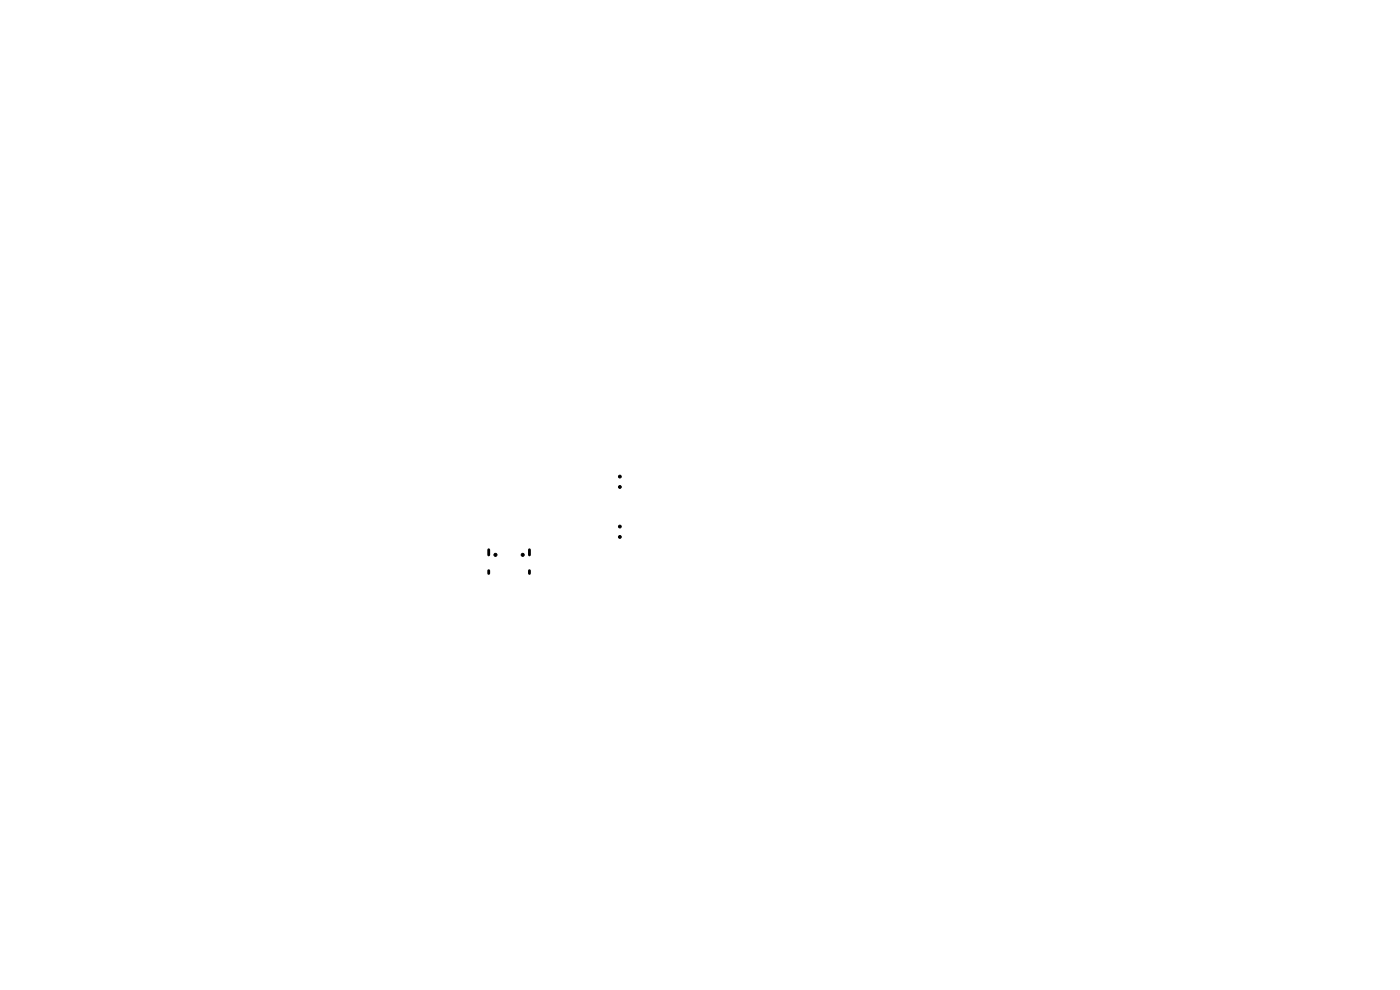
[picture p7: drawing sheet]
<svg xmlns="http://www.w3.org/2000/svg" width="297mm" height="210mm" viewBox="0 0 297 210" stroke-linecap="round" stroke-linejoin="round" font-family="sans-serif">
<g fill="#000" stroke="#000" stroke-width=".21">
<circle cx="105.1" cy="117.7" r=".33"/>
<circle cx="110.9" cy="117.7" r=".33"/>
<circle cx="131.5" cy="111.7" r=".3"/>
<circle cx="131.5" cy="103.3" r=".3"/>
<circle cx="131.5" cy="113.9" r=".3"/>
<circle cx="131.5" cy="101.1" r=".3"/>
</g>
<path d="M103.7 116.6v1.1M112.3 116.6v1.1M103.7 121.1v.6M112.3 121.1v.6" fill="none" stroke="#000" stroke-width=".6"/>
</svg>
